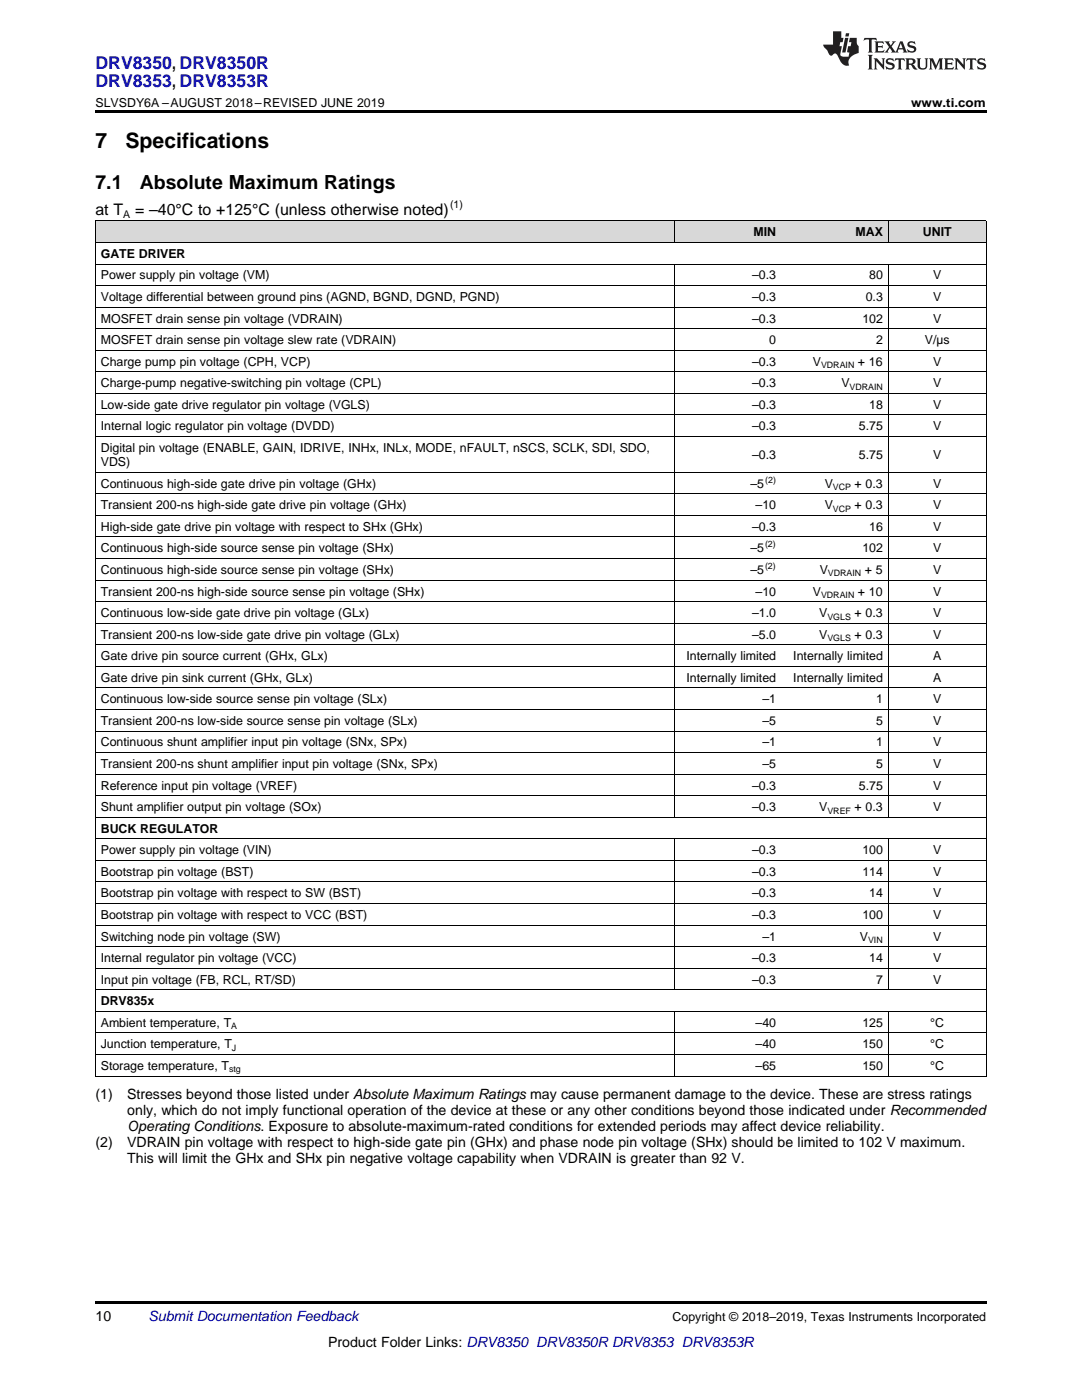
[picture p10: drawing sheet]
<svg xmlns="http://www.w3.org/2000/svg" width="216mm" height="279mm" viewBox="0 0 216 279" stroke-linecap="round" stroke-linejoin="round" font-family="sans-serif">
<defs><g id="words">
<g font-size="4.2">
<text x="19" y="29.6">7</text>
<text x="25" y="29.6">Specifications</text>
</g>
<g font-size="3.9">
<text x="19" y="37.7">7.1</text>
<text x="27.9" y="37.7">Absolute Maximum Ratings</text>
</g>
<g font-size="3.5" fill="#00f">
<text x="19" y="13.8">DRV8350, DRV8350R</text>
<text x="19" y="17.3">DRV8353, DRV8353R</text>
</g>
<g font-size="3.2">
<text x="19" y="42.9">at T</text>
<text x="27" y="42.9">= –40°C to +125°C (unless otherwise noted)</text>
</g>
<g font-size="2.8">
<text x="19" y="219.4">(1)</text>
<text x="25.4" y="219.4">Stresses beyond those listed under Absolute Maximum Ratings may cause permanent damage to the device. These are stress ratings</text>
<text x="25.4" y="222.6">only, which do not imply functional operation of the device at these or any other conditions beyond those indicated under Recommended</text>
<text x="25.4" y="225.7">Operating Conditions. Exposure to absolute-maximum-rated conditions for extended periods may affect device reliability.</text>
<text x="19" y="228.9">(2)</text>
<text x="25.4" y="228.9">VDRAIN pin voltage with respect to high-side gate pin (GHx) and phase node pin voltage (SHx) should be limited to 102 V maximum.</text>
<text x="25.4" y="232.1">This will limit the GHx and SHx pin negative voltage capability when VDRAIN is greater than 92 V.</text>
<text x="19" y="263.6">10</text>
<text x="65.5" y="268.9">Product Folder Links: DRV8350 DRV8350R DRV8353 DRV8353R</text>
</g>
<text font-size="2.8" fill="#0000c8" x="29.6" y="263.6">Submit Documentation Feedback</text>
<g font-size="2.5">
<text x="19" y="21.4">SLVSDY6A –AUGUST 2018–REVISED JUNE 2019</text>
<text x="181.8" y="21.4">www.ti.com</text>
<text x="150.4" y="47.2">MIN</text>
<text x="170.7" y="47.2">MAX</text>
<text x="184.1" y="47.2">UNIT</text>
<text x="20.1" y="51.5">GATE DRIVER</text>
<text x="20.1" y="55.8">Power supply pin voltage (VM)</text>
<text x="150.1" y="55.8">–0.3</text>
<text x="173.4" y="55.8">80</text>
<text x="186.2" y="55.8">V</text>
<text x="20.1" y="60.1">Voltage differential between ground pins (AGND, BGND, DGND, PGND)</text>
<text x="20.1" y="64.4">MOSFET drain sense pin voltage (VDRAIN)</text>
<text x="150.1" y="60.1">–0.3</text>
<text x="150.1" y="64.4">–0.3</text>
<text x="172.1" y="64.4">102</text>
<text x="172.8" y="60.1">0.3</text>
<text x="186.2" y="60.1">V</text>
<text x="186.2" y="64.4">V</text>
<text x="20.1" y="68.7">MOSFET drain sense pin voltage slew rate (VDRAIN)</text>
<text x="153.5" y="68.7">0</text>
<text x="174.8" y="68.7">2</text>
<text x="184.5" y="68.7">V/µs</text>
<text x="20.1" y="73">Charge pump pin voltage (CPH, VCP)</text>
<text x="20.1" y="77.3">Charge-pump negative-switching pin voltage (CPL)</text>
<text x="150.1" y="73">–0.3</text>
<text x="150.1" y="77.3">–0.3</text>
<text x="162.2" y="73">V</text>
<text x="167.9" y="77.3">V</text>
<text x="171.2" y="73">+ 16</text>
<text x="186.2" y="73">V</text>
<text x="186.2" y="77.3">V</text>
<text x="20.1" y="81.6">Low-side gate drive regulator pin voltage (VGLS)</text>
<text x="150.1" y="81.6">–0.3</text>
<text x="173.4" y="81.6">18</text>
<text x="186.2" y="81.6">V</text>
<text x="20.1" y="85.9">Internal logic regulator pin voltage (DVDD)</text>
<text x="150.1" y="85.9">–0.3</text>
<text x="171.4" y="85.9">5.75</text>
<text x="186.2" y="85.9">V</text>
<text x="20.1" y="90.2">Digital pin voltage (ENABLE, GAIN, IDRIVE, INHx, INLx, MODE, nFAULT, nSCS, SCLK, SDI, SDO,</text>
<text x="20.1" y="93">VDS)</text>
<text x="150.1" y="91.6">–0.3</text>
<text x="171.4" y="91.6">5.75</text>
<text x="186.2" y="91.6">V</text>
<text x="20.1" y="97.3">Continuous high-side gate drive pin voltage (GHx)</text>
<text x="20.1" y="101.6">Transient 200-ns high-side gate drive pin voltage (GHx)</text>
<text x="149.8" y="97.3">–5</text>
<text x="150.8" y="101.6">–10</text>
<text x="164.6" y="97.3">V</text>
<text x="164.6" y="101.6">V</text>
<text x="170.5" y="97.3">+ 0.3</text>
<text x="170.5" y="101.6">+ 0.3</text>
<text x="186.2" y="97.3">V</text>
<text x="186.2" y="101.6">V</text>
<text x="20.1" y="105.9">High-side gate drive pin voltage with respect to SHx (GHx)</text>
<text x="150.1" y="105.9">–0.3</text>
<text x="173.4" y="105.9">16</text>
<text x="186.2" y="105.9">V</text>
<text x="20.1" y="110.2">Continuous high-side source sense pin voltage (SHx)</text>
<text x="149.8" y="110.2">–5</text>
<text x="172.1" y="110.2">102</text>
<text x="186.2" y="110.2">V</text>
<text x="20.1" y="114.5">Continuous high-side source sense pin voltage (SHx)</text>
<text x="20.1" y="118.9">Transient 200-ns high-side source sense pin voltage (SHx)</text>
<text x="149.8" y="114.5">–5</text>
<text x="150.8" y="118.9">–10</text>
<text x="162.2" y="118.9">V</text>
<text x="163.6" y="114.5">V</text>
<text x="171.2" y="118.9">+ 10</text>
<text x="172.6" y="114.5">+ 5</text>
<text x="186.2" y="114.5">V</text>
<text x="186.2" y="118.9">V</text>
<text x="20.1" y="123.2">Continuous low-side gate drive pin voltage (GLx)</text>
<text x="150.1" y="123.2">–1.0</text>
<text x="163.5" y="123.2">V</text>
<text x="170.5" y="123.2">+ 0.3</text>
<text x="186.2" y="123.2">V</text>
<text x="20.1" y="127.5">Transient 200-ns low-side gate drive pin voltage (GLx)</text>
<text x="20.1" y="131.8">Gate drive pin source current (GHx, GLx)</text>
<text x="137" y="131.8">Internally limited</text>
<text x="150.1" y="127.5">–5.0</text>
<text x="158.3" y="131.8">Internally limited</text>
<text x="163.5" y="127.5">V</text>
<text x="170.5" y="127.5">+ 0.3</text>
<text x="186.2" y="127.5">V</text>
<text x="186.2" y="131.8">A</text>
<text x="20.1" y="136.1">Gate drive pin sink current (GHx, GLx)</text>
<text x="137" y="136.1">Internally limited</text>
<text x="158.3" y="136.1">Internally limited</text>
<text x="186.2" y="136.1">A</text>
<text x="20.1" y="140.4">Continuous low-side source sense pin voltage (SLx)</text>
<text x="152.1" y="140.4">–1</text>
<text x="174.8" y="140.4">1</text>
<text x="186.2" y="140.4">V</text>
<text x="20.1" y="144.7">Transient 200-ns low-side source sense pin voltage (SLx)</text>
<text x="20.1" y="149">Continuous shunt amplifier input pin voltage (SNx, SPx)</text>
<text x="152.1" y="144.7">–5</text>
<text x="152.1" y="149">–1</text>
<text x="174.8" y="144.7">5</text>
<text x="174.8" y="149">1</text>
<text x="186.2" y="144.7">V</text>
<text x="186.2" y="149">V</text>
<text x="20.1" y="153.3">Transient 200-ns shunt amplifier input pin voltage (SNx, SPx)</text>
<text x="152.1" y="153.3">–5</text>
<text x="174.8" y="153.3">5</text>
<text x="186.2" y="153.3">V</text>
<text x="20.1" y="157.6">Reference input pin voltage (VREF)</text>
<text x="20.1" y="161.9">Shunt amplifier output pin voltage (SOx)</text>
<text x="150.1" y="157.6">–0.3</text>
<text x="150.1" y="161.9">–0.3</text>
<text x="163.5" y="161.9">V</text>
<text x="170.5" y="161.9">+ 0.3</text>
<text x="171.4" y="157.6">5.75</text>
<text x="186.2" y="157.6">V</text>
<text x="186.2" y="161.9">V</text>
<text x="20.1" y="166.2">BUCK REGULATOR</text>
<text x="20.1" y="170.5">Power supply pin voltage (VIN)</text>
<text x="150.1" y="170.5">–0.3</text>
<text x="172.1" y="170.5">100</text>
<text x="186.2" y="170.5">V</text>
<text x="20.1" y="174.8">Bootstrap pin voltage (BST)</text>
<text x="20.1" y="179.1">Bootstrap pin voltage with respect to SW (BST)</text>
<text x="150.1" y="174.8">–0.3</text>
<text x="150.1" y="179.1">–0.3</text>
<text x="172.1" y="174.8">114</text>
<text x="173.4" y="179.1">14</text>
<text x="186.2" y="174.8">V</text>
<text x="186.2" y="179.1">V</text>
<text x="20.1" y="183.4">Bootstrap pin voltage with respect to VCC (BST)</text>
<text x="150.1" y="183.4">–0.3</text>
<text x="172.1" y="183.4">100</text>
<text x="186.2" y="183.4">V</text>
<text x="20.1" y="187.7">Switching node pin voltage (SW)</text>
<text x="152.1" y="187.7">–1</text>
<text x="171.6" y="187.7">V</text>
<text x="186.2" y="187.7">V</text>
<text x="20.1" y="192">Internal regulator pin voltage (VCC)</text>
<text x="20.1" y="196.3">Input pin voltage (FB, RCL, RT/SD)</text>
<text x="150.1" y="192">–0.3</text>
<text x="150.1" y="196.3">–0.3</text>
<text x="173.4" y="192">14</text>
<text x="174.8" y="196.3">7</text>
<text x="186.2" y="192">V</text>
<text x="186.2" y="196.3">V</text>
<text x="20.1" y="200.6">DRV835x</text>
<text x="20.1" y="204.9">Ambient temperature, T</text>
<text x="20.1" y="209.2">Junction temperature, T</text>
<text x="150.8" y="204.9">–40</text>
<text x="150.8" y="209.2">–40</text>
<text x="172.1" y="204.9">125</text>
<text x="172.1" y="209.2">150</text>
<text x="185.6" y="204.9">°C</text>
<text x="185.6" y="209.2">°C</text>
<text x="20.1" y="213.5">Storage temperature, T</text>
<text x="150.8" y="213.5">–65</text>
<text x="172.1" y="213.5">150</text>
<text x="185.6" y="213.5">°C</text>
<text x="134.2" y="263.6">Copyright © 2018–2019, Texas Instruments Incorporated</text>
</g>
<g font-size="2.1">
<text x="89.8" y="41.6">(1)</text>
<text x="24.6" y="43.5">A</text>
</g>
<g font-size="1.8">
<text x="163.8" y="73.5">VDRAIN</text>
<text x="169.5" y="77.8">VDRAIN</text>
<text x="152.7" y="96.3">(2)</text>
<text x="166.2" y="97.8">VCP</text>
<text x="166.2" y="102.1">VCP</text>
<text x="152.6" y="109.3">(2)</text>
<text x="152.6" y="113.6">(2)</text>
<text x="163.8" y="119.3">VDRAIN</text>
<text x="165.2" y="115">VDRAIN</text>
<text x="165.1" y="123.6">VGLS</text>
<text x="165.1" y="128">VGLS</text>
<text x="165.1" y="162.4">VREF</text>
<text x="173.2" y="188.2">VIN</text>
<text x="46.1" y="205.4">A</text>
<text x="46.3" y="209.7">J</text>
<text x="45.7" y="214">stg</text>
</g>
</g></defs>
<g fill="#d8d8d8">
<path d="M19 44.1h62.3v4.3h-62.3z"/>
<path d="M81.3 44.1h53.3v4.3h-53.3z"/>
<path d="M134.6 44.1h21.3v4.3h-21.3z"/>
<path d="M155.9 44.1h21.4v4.3h-21.4z"/>
<path d="M177.3 44.1h19.5v4.3h-19.5z"/>
</g>
<path d="M19 22h177.8v.5h-177.8zM19 259.7h177.8v.5h-177.8z" fill="#000"/>
<g fill="none" stroke="#000" stroke-width=".2">
<path d="M19 57h177.8M19 52.7h177.8M19 48.4h177.8M19 44.1h177.8M19.1 44.1v170.7M134.6 44.1v4.3M134.6 52.7v110.5M177.2 44.1v4.3M177.2 52.7v110.5M196.8 44.1v170.7M19 78.5h177.8M19 74.2h177.8"/>
<path d="M19 69.9h177.8M19 65.6h177.8M19 61.3h177.8M19 98.5h177.8M19 94.2h177.8M19 87.1h177.8M19 82.8h177.8M19 115.8h177.8M19 111.5h177.8M19 107.2h177.8M19 102.9h177.8M19 137.3h177.8"/>
<path d="M19 133h177.8M19 128.7h177.8M19 124.4h177.8M19 120.1h177.8M19 158.8h177.8M19 154.5h177.8M19 150.2h177.8M19 145.9h177.8M19 141.6h177.8M19 176h177.8M19 171.7h177.8M19 167.4h177.8"/>
<path d="M19 163.1h177.8M134.6 167.5v30.1M177.2 167.5v30.1M19 197.5h177.8M19 193.2h177.8M19 188.9h177.8M19 184.6h177.8M19 180.3h177.8M19 214.8h177.8M19 210.4h177.8M19 206.1h177.8M19 201.8h177.8"/>
<path d="M134.6 201.9v12.9M177.2 201.9v12.9"/>
</g>
<g fill="#231f20">
<path d="M172.5 7.6l-.1 .5 .4-.2h.6v.1v2.1l-.2 .4h.9l-.2-.4v-2.1l.1-.1h.5l.5 .2-.2-.5zM174.5 8.3l.2 .3v1.5l-.2 .4h1.8l.2-.6a1.04 1.04 0 0 1-1.3 .2v-.7h.6l.3 .2v-.6l-.3 .2h-.6v-.6l.8-.1 .4 .3-.2-.5zM176.5 8.3l.9 1.1-.9 1.1h.8l-.2-.2 .4-.7 .5 .7-.2 .2h1.5l-.2-.2 .2-.4h.9l.1 .4-.2 .2h1l-.3-.3-.7-1.9h-.5l-.9 2-.8-1 .9-1h-.8l.1 .3-.4 .5-.3-.6 .1-.2zM179.7 8.6l.4 1h-.7zM181.3 8.4a.63 .63 0 0 0-.2 .7 .63 .63 0 0 0 .6 .4l.6 .2 .1 .2a.75 .75 0 0 1-.7 .4 .75 .75 0 0 1-.6-.5l.1 .7 .1-.1a1.11 1.11 0 0 0 1.5-.6 1.13 1.13 0 0 0-1.2-.8l-.1-.4a1.04 1.04 0 0 1 1.2 .2l-.2-.5-.2 .1-.4-.2zM173.2 10.9l.2 .4v2.2l-.2 .4h1l-.3-.4v-2.2l.3-.4zM174.3 11.6l.3 .4v1.5l-.3 .4h.8l-.2-.4v-1.3l1.5 1.7v-1.9l.2-.4h-.7l.2 .4v.9l-1.1-1.3zM177 11.8a.62 .62 0 0 0-.2 .7 .62 .62 0 0 0 .6 .4l.6 .1 .1 .3a.76 .76 0 0 1-.7 .3 .76 .76 0 0 1-.7-.4l.2 .7 .1-.1a1.11 1.11 0 0 0 1.5-.6 1.13 1.13 0 0 0-1.2-.8l-.1-.4a1.04 1.04 0 0 1 1.2 .2l-.2-.6-.2 .1-.5-.1zM178.7 11.6l-.2 .6a.61 .61 0 0 1 .8-.3v1.6l-.2 .4h.9l-.2-.4v-1.6a.63 .63 0 0 1 .7 .3l-.1-.6zM180.6 11.6l.3 .4v1.5l-.3 .4h1l-.2-.2-.1-.8 .6 .2a.76 .76 0 0 0 1.2 .7l-1-1a.58 .58 0 0 0 .6-.5 .58 .58 0 0 0-.5-.6zM181.4 11.9h.1a.45 .45 0 0 1 .5 .1 .45 .45 0 0 1 .1 .5l-.8 .2zM182.9 11.6l.2 .2a2.17 2.17 0 0 0 .3 1.9 .99 .99 0 0 0 1.6-.6v-1.1l.2-.4h-.7l.2 .2a1.92 1.92 0 0 1-.2 1.8 .6 .6 0 0 1-.9-.5v-1.1l.2-.4zM185.4 11.6l.2 .4v1.5l-.2 .4h.7l-.2-.4v-1.4l.8 1.8 .8-1.8v1.4l-.2 .4h.9l-.2-.4v-1.5l.2-.4h-.8l-.6 1.5-.6-1.5zM188.4 11.6l.2 .4v1.5l-.2 .4h1.8l.1-.6a1.04 1.04 0 0 1-1.2 .1v-.6h.5l.4 .2v-.6l-.4 .2h-.5v-.7h.8l.3 .3-.1-.6zM190.5 11.6l.2 .4v1.5l-.2 .4h.7l-.2-.4v-1.3l1.5 1.7v-1.9l.2-.4h-.7l.2 .4v.9l-1.1-1.3zM192.9 11.6l-.1 .6a.61 .61 0 0 1 .7-.3l.1 1.6-.3 .4h1l-.3-.4 .1-1.6a.63 .63 0 0 1 .7 .3l-.1-.6zM195.2 11.8a.62 .62 0 0 0-.2 .7 .62 .62 0 0 0 .6 .4l.6 .1 .1 .3a.76 .76 0 0 1-.7 .3 .76 .76 0 0 1-.6-.4l.1 .7 .1-.1a1.11 1.11 0 0 0 1.6-.6 1.13 1.13 0 0 0-1.3-.8l-.1-.4a1.04 1.04 0 0 1 1.2 .2l-.1-.6-.2 .1-.5-.1z"/>
<path d="M166.2 6.3v2.6h-1.9v.4l.8 .9a.91 .91 0 0 0 1 .8 .56 .56 0 0 1 .5-.3 .56 .56 0 0 1 .5 .3l.4 .8a1.53 1.53 0 0 0 1.9 1.2 1.54 1.54 0 0 1 1-2.1l.9-.3v-1.4a1.52 1.52 0 0 1-.4-1.6h-1.3l-.2 .8h.5l-.2 .8h-.5l-.1 1v.2l.4 .1-.2 .8a1.93 1.93 0 0 1-1.6-.3l.3-1.8h-.5l.2-.8h.4l.2-.8h-.4v-1.3zM168.6 7.6l-.6 2.9h.7l.6-2.9zM168.8 6.6l-.1 .7h.6l.2-.7z"/>
</g>
<use href="#words"/>
</svg>
